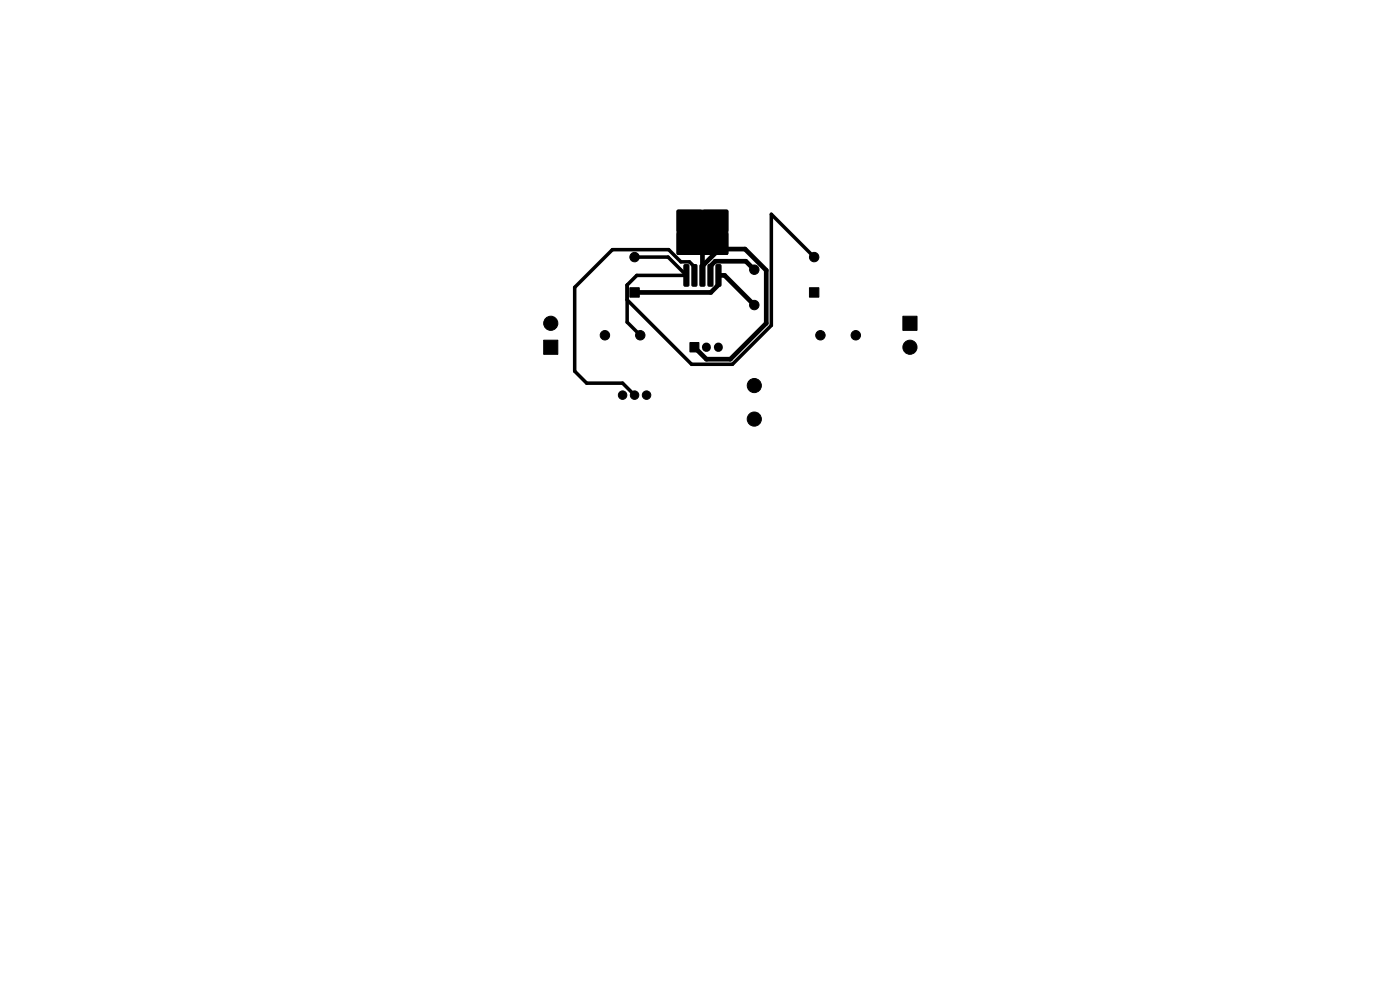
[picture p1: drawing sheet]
<svg xmlns="http://www.w3.org/2000/svg" width="297mm" height="210mm" viewBox="0 0 297 210" stroke-linecap="round" stroke-linejoin="round" font-family="sans-serif">
<g fill="#000" stroke="#000" stroke-width=".21">
<path d="M143.7 49.5h5.1v4.4h-5.1zM143.7 44.6h10.6v9.3h-10.6zM143.7 44.6h5.1v4.4h-5.1zM149.2 49.5h5.1v4.4h-5.1zM149.2 44.6h5.1v4.4h-5.1zM115.3 72.2h3v3h-3zM133.6 61h2v2h-2zM145.1 56.2l.8-.1 .3 .3v4.1l-.3 .2h-.7l-.1-.2zM146.4 72.7h1.9v2h-1.9zM146.8 56.2l.8-.1 .3 .3v4.1l-.3 .2h-.7l-.1-.2zM148.5 56.2l.8-.1 .3 .3v4.1l-.3 .2h-.7l-.1-.2zM150.2 56.2l.8-.1 .3 .3v4.1l-.3 .2h-.7l-.1-.2z"/>
<path d="M151.9 56.2l.8-.1 .3 .3v4.1l-.3 .2h-.7l-.1-.2zM171.7 61h2v2h-2zM191.5 67.1h3v3h-3z"/>
<circle cx="134.6" cy="54.5" r="1"/>
<circle cx="160" cy="57.2" r="1"/>
<circle cx="172.7" cy="54.5" r="1"/>
<circle cx="116.8" cy="68.6" r="1.5"/>
<circle cx="128.3" cy="71.1" r="1"/>
<circle cx="135.8" cy="71.1" r="1"/>
<circle cx="160" cy="64.7" r="1"/>
<circle cx="174" cy="71.1" r="1"/>
<circle cx="181.5" cy="71.1" r="1"/>
<circle cx="193" cy="73.7" r="1.5"/>
<circle cx="132.1" cy="83.8" r=".9"/>
<circle cx="134.6" cy="83.8" r=".9"/>
<circle cx="137.2" cy="83.8" r=".9"/>
<circle cx="160" cy="81.8" r="1.5"/>
<circle cx="160" cy="88.9" r="1.5"/>
</g>
<path d="M149.9 73.6v.1M152.4 73.6v.1" fill="none" stroke="#000" stroke-width="1.9"/>
<path d="M134.6 54.5h7.1l3.9 3.9h-10.5l-2.1 2.1v7.8l2.8 2.8M147.3 58.4v-1.8l-1-1.1h-1.9l-2.5-2.5h-12l-8 8v17.7l2.6 2.6h7.6l2.5 2.5M172.7 54.5l-9.1-9v23.5l-8.2 8.3h-8.7l-13.7-13.7" fill="none" stroke="#000" stroke-width=".75"/>
<path d="M149 56.4l3.6-3.6h5.5l4.5 4.5v11.3l-7.7 7.6h-5l-2.6-2.5M149 49.3v9.1M160 57.2l-1.8-1.8h-6.5l-1 1v2M134.6 62h16.2l1.6-1.6v-2h1.3l6.3 6.3" fill="none" stroke="#000" stroke-width="1"/>
<path d="M147.9 51.7h3.9" fill="none" stroke="#000" stroke-width="2"/>
</svg>
